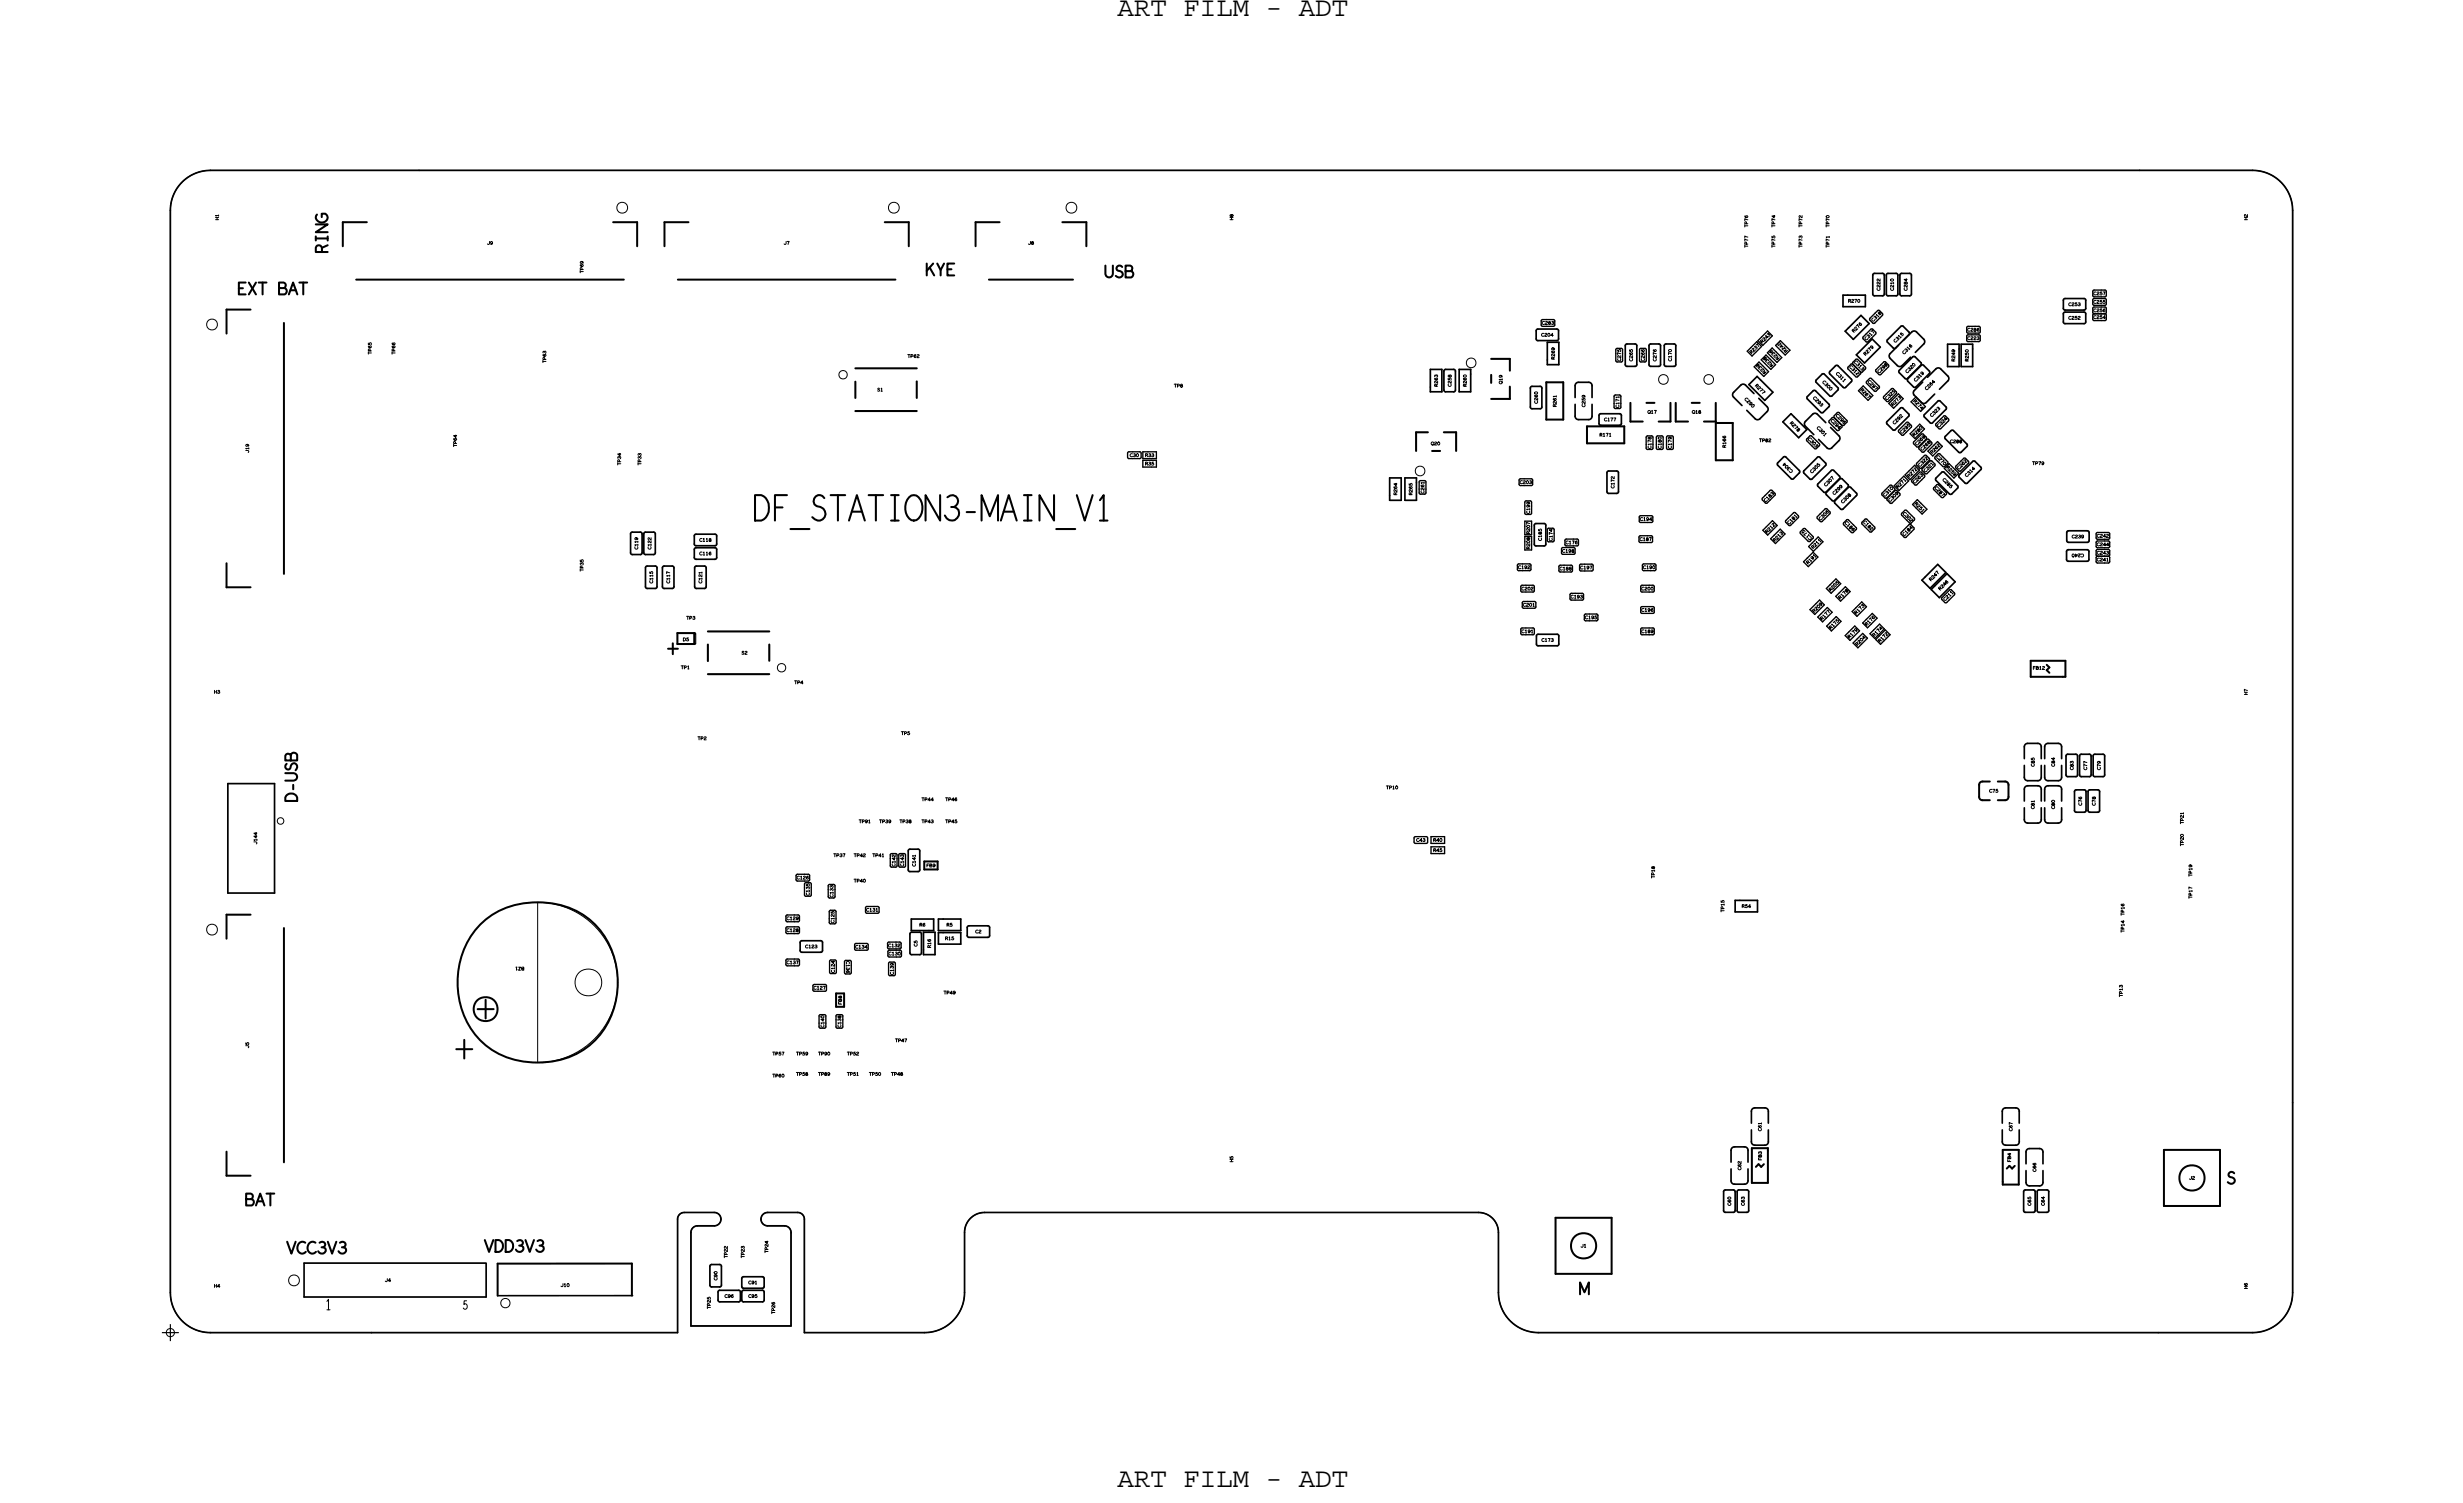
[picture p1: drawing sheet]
<svg xmlns="http://www.w3.org/2000/svg" width="185mm" height="113mm" viewBox="0 0 185 113" stroke-linecap="round" stroke-linejoin="round" font-family="sans-serif">
<defs><g id="words">
<text font-size="3.2" x="56.4" y="39">DF_STATION3-MAIN_V1</text>
<g font-size="2.1">
<text x="83.7" y="1.2">ART FILM - ADT</text>
<text x="83.7" y="111.4">ART FILM - ADT</text>
</g>
<g font-size="1.5">
<text x="17.8" y="22.1">EXT BAT</text>
<text x="24.5" y="19" transform="rotate(-90 24.5 19)">RING</text>
<text x="69.3" y="20.6">KYE</text>
<text x="82.7" y="20.8">USB</text>
<text x="22.3" y="60.1" transform="rotate(-90 22.3 60.1)">D-USB</text>
<text x="166.8" y="88.7">S</text>
<text x="18.4" y="90.3">BAT</text>
<text x="21.5" y="93.9">VCC3V3</text>
<text x="36.3" y="93.8">VDD3V3</text>
<text x="118.3" y="97">M</text>
</g>
<text font-size="1.3" x="24.3" y="98.1">1</text>
<text font-size="1.1" x="34.7" y="98.1">5</text>
<g font-size=".4">
<text x="16.4" y="16.5" transform="rotate(-90 16.4 16.5)">H1</text>
<text x="92.4" y="16.5" transform="rotate(-90 92.4 16.5)">H8</text>
<text x="130.9" y="17" transform="rotate(-90 130.9 17)">TP76</text>
<text x="133" y="17" transform="rotate(-90 133 17)">TP74</text>
<text x="135" y="17" transform="rotate(-90 135 17)">TP72</text>
<text x="137" y="17" transform="rotate(-90 137 17)">TP70</text>
<text x="168.4" y="16.5" transform="rotate(-90 168.4 16.5)">H2</text>
<text x="36.5" y="18.3">J9</text>
<text x="43.7" y="20.5" transform="rotate(-90 43.7 20.5)">TP69</text>
<text x="58.7" y="18.3">J7</text>
<text x="77" y="18.3">J8</text>
<text x="130.9" y="18.6" transform="rotate(-90 130.9 18.6)">TP77</text>
<text x="133" y="18.6" transform="rotate(-90 133 18.6)">TP75</text>
<text x="135" y="18.6" transform="rotate(-90 135 18.6)">TP73</text>
<text x="137" y="18.6" transform="rotate(-90 137 18.6)">TP71</text>
<text x="138.5" y="22.7">R270</text>
<text x="140.9" y="21.8" transform="rotate(-90 140.9 21.8)">C222</text>
<text x="141.9" y="21.8" transform="rotate(-90 141.9 21.8)">C210</text>
<text x="142.9" y="21.8" transform="rotate(-90 142.9 21.8)">C284</text>
<text x="155" y="22.9">C253</text>
<text x="155" y="23.9">C252</text>
<text x="156.8" y="22.1">C257</text>
<text x="156.8" y="23.4">C256</text>
<text x="156.8" y="22.7">C255</text>
<text x="156.8" y="23.9">C254</text>
<text x="27.8" y="26.6" transform="rotate(-90 27.8 26.6)">TP65</text>
<text x="29.6" y="26.6" transform="rotate(-90 29.6 26.6)">TP66</text>
<text x="40.9" y="27.2" transform="rotate(-90 40.9 27.2)">TP63</text>
<text x="65.7" y="29.3">S1</text>
<text x="68" y="26.8">TP62</text>
<text x="87.9" y="29">TP8</text>
<text x="107.7" y="29" transform="rotate(-90 107.7 29)">R263</text>
<text x="108.7" y="29" transform="rotate(-90 108.7 29)">C258</text>
<text x="109.9" y="29" transform="rotate(-90 109.9 29)">R260</text>
<text x="112.5" y="28.8" transform="rotate(-90 112.5 28.8)">Q19</text>
<text x="115.5" y="25.2">C204</text>
<text x="115.5" y="24.3">C283</text>
<text x="116.5" y="26.9" transform="rotate(-90 116.5 26.9)">R269</text>
<text x="121.4" y="27.1" transform="rotate(-90 121.4 27.1)">C275</text>
<text x="122.3" y="27.1" transform="rotate(-90 122.3 27.1)">C265</text>
<text x="123.2" y="27.1" transform="rotate(-90 123.2 27.1)">C266</text>
<text x="124.1" y="27.1" transform="rotate(-90 124.1 27.1)">C276</text>
<text x="125.2" y="27.1" transform="rotate(-90 125.2 27.1)">C170</text>
<text x="130.7" y="29.9" transform="rotate(45 130.7 29.9)">C290</text>
<text x="131.2" y="26.5" transform="rotate(-45 131.2 26.5)">R237 R243</text>
<text x="131.5" y="28.9" transform="rotate(45 131.5 28.9)">R277</text>
<text x="132.3" y="27.9" transform="rotate(-135 132.3 27.9)">R239</text>
<text x="132.9" y="27.4" transform="rotate(-135 132.9 27.4)">R238</text>
<text x="133.3" y="26.8" transform="rotate(-135 133.3 26.8)">R236</text>
<text x="133.9" y="26.3" transform="rotate(-135 133.9 26.3)">R242</text>
<text x="135.8" y="29.8" transform="rotate(45 135.8 29.8)">C293</text>
<text x="136.5" y="28.6" transform="rotate(45 136.5 28.6)">C300</text>
<text x="137.5" y="28" transform="rotate(45 137.5 28)">C311</text>
<text x="138.5" y="27.5" transform="rotate(45 138.5 27.5)">C312</text>
<text x="138.9" y="24.9" transform="rotate(-45 138.9 24.9)">R276</text>
<text x="138.9" y="27.1" transform="rotate(45 138.9 27.1)">C313</text>
<text x="139.4" y="29.2" transform="rotate(45 139.4 29.2)">R267</text>
<text x="139.7" y="26.7" transform="rotate(-45 139.7 26.7)">R279</text>
<text x="139.8" y="25.5" transform="rotate(-45 139.8 25.5)">C317</text>
<text x="139.9" y="28.6" transform="rotate(45 139.9 28.6)">C297</text>
<text x="140.3" y="24.1" transform="rotate(-45 140.3 24.1)">C318</text>
<text x="140.8" y="28" transform="rotate(-45 140.8 28)">C298</text>
<text x="141.4" y="30" transform="rotate(-45 141.4 30)">C325</text>
<text x="142" y="25.7" transform="rotate(-45 142 25.7)">C315</text>
<text x="142.7" y="26.6" transform="rotate(-45 142.7 26.6)">C316</text>
<text x="142.9" y="28" transform="rotate(-45 142.9 28)">C320</text>
<text x="143.5" y="28.6" transform="rotate(-45 143.5 28.6)">C319</text>
<text x="144.3" y="29.2" transform="rotate(-45 144.3 29.2)">C264</text>
<text x="146.5" y="27.1" transform="rotate(-90 146.5 27.1)">R249</text>
<text x="147.4" y="25.5">C223</text>
<text x="147.4" y="24.8">C286</text>
<text x="147.5" y="27.1" transform="rotate(-90 147.5 27.1)">R250</text>
<text x="18.6" y="33.9" transform="rotate(-90 18.6 33.9)">J19</text>
<text x="34.2" y="33.5" transform="rotate(-90 34.2 33.5)">TP64</text>
<text x="46.5" y="34.9" transform="rotate(-90 46.5 34.9)">TP34</text>
<text x="48" y="34.9" transform="rotate(-90 48 34.9)">TP33</text>
<text x="84.6" y="34.2">C30</text>
<text x="85.8" y="34.8">R35</text>
<text x="85.8" y="34.2">R33</text>
<text x="107.2" y="33.3">Q20</text>
<text x="115.2" y="30.2" transform="rotate(-90 115.2 30.2)">C260</text>
<text x="116.6" y="30.5" transform="rotate(-90 116.6 30.5)">R261</text>
<text x="118.8" y="30.5" transform="rotate(-90 118.8 30.5)">C259</text>
<text x="119.8" y="32.7">R171</text>
<text x="120.2" y="31.5">C177</text>
<text x="121.3" y="30.6" transform="rotate(-90 121.3 30.6)">C171</text>
<text x="123.4" y="31">Q17</text>
<text x="123.7" y="33.6" transform="rotate(-90 123.7 33.6)">C178</text>
<text x="124.5" y="33.6" transform="rotate(-90 124.5 33.6)">C180</text>
<text x="125.2" y="33.6" transform="rotate(-90 125.2 33.6)">C179</text>
<text x="126.8" y="31">Q18</text>
<text x="129.3" y="33.5" transform="rotate(-90 129.3 33.5)">R166</text>
<text x="131.8" y="33.1">TP82</text>
<text x="134.1" y="31.7" transform="rotate(45 134.1 31.7)">R278</text>
<text x="134.3" y="35.3" transform="rotate(-135 134.3 35.3)">C304</text>
<text x="135.4" y="32.9" transform="rotate(45 135.4 32.9)">C303</text>
<text x="135.7" y="35.5" transform="rotate(-45 135.7 35.5)">C305</text>
<text x="136.1" y="32.1" transform="rotate(45 136.1 32.1)">C301</text>
<text x="137.1" y="31.5" transform="rotate(45 137.1 31.5)">C294</text>
<text x="137.5" y="31.1" transform="rotate(45 137.5 31.1)">C296</text>
<text x="141.8" y="30.4" transform="rotate(-45 141.8 30.4)">R273</text>
<text x="141.9" y="31.8" transform="rotate(-45 141.9 31.8)">C292</text>
<text x="142.5" y="32.5" transform="rotate(-45 142.5 32.5)">C295</text>
<text x="143.3" y="30.1" transform="rotate(45 143.3 30.1)">R274</text>
<text x="143.4" y="32.7" transform="rotate(-45 143.4 32.7)">R280</text>
<text x="143.6" y="33.4" transform="rotate(-45 143.6 33.4)">C269</text>
<text x="144" y="33.8" transform="rotate(-45 144 33.8)">C268</text>
<text x="144.7" y="31.3" transform="rotate(-45 144.7 31.3)">C323</text>
<text x="144.8" y="34" transform="rotate(-45 144.8 34)">R262</text>
<text x="145" y="34.2" transform="rotate(45 145 34.2)">C270 R259</text>
<text x="145.3" y="32" transform="rotate(-45 145.3 32)">C324</text>
<text x="145.5" y="36" transform="rotate(45 145.5 36)">C285</text>
<text x="146.1" y="33.2">C288</text>
<text x="146.8" y="35.2" transform="rotate(-45 146.8 35.2)">C262</text>
<text x="147.3" y="35.8" transform="rotate(-45 147.3 35.8)">C314</text>
<text x="152.2" y="34.8">TP79</text>
<text x="47.8" y="41.2" transform="rotate(-90 47.8 41.2)">C119</text>
<text x="48.8" y="41.2" transform="rotate(-90 48.8 41.2)">C122</text>
<text x="52.4" y="41.6">C116</text>
<text x="52.4" y="40.6">C118</text>
<text x="104.7" y="37.1" transform="rotate(-90 104.7 37.1)">R264</text>
<text x="105.8" y="37.1" transform="rotate(-90 105.8 37.1)">R265</text>
<text x="106.7" y="37" transform="rotate(-90 106.7 37)">C261</text>
<text x="113.9" y="36.2">C203</text>
<text x="114.6" y="41.2" transform="rotate(-90 114.6 41.2)">R208 R207</text>
<text x="114.6" y="38.5" transform="rotate(-90 114.6 38.5)">C199</text>
<text x="115.5" y="40.5" transform="rotate(-90 115.5 40.5)">C185</text>
<text x="116.3" y="40.5" transform="rotate(-90 116.3 40.5)">C174</text>
<text x="117" y="41.4">C198</text>
<text x="117.3" y="40.8">C176</text>
<text x="120.9" y="36.6" transform="rotate(-90 120.9 36.6)">C172</text>
<text x="122.8" y="40.5">C187</text>
<text x="122.9" y="39">C194</text>
<text x="132.3" y="37.6" transform="rotate(-45 132.3 37.6)">C183</text>
<text x="132.4" y="40" transform="rotate(-45 132.4 40)">R212</text>
<text x="133" y="40.6" transform="rotate(-45 133 40.6)">R213</text>
<text x="134" y="39.3" transform="rotate(-45 134 39.3)">C181</text>
<text x="135.8" y="40.3" transform="rotate(-135 135.8 40.3)">C175</text>
<text x="135.8" y="41.1" transform="rotate(-45 135.8 41.1)">R211</text>
<text x="136.4" y="39" transform="rotate(-45 136.4 39)">C306</text>
<text x="136.8" y="36.5" transform="rotate(-45 136.8 36.5)">C307</text>
<text x="137.4" y="37.1" transform="rotate(-45 137.4 37.1)">C299</text>
<text x="138.1" y="37.7" transform="rotate(-45 138.1 37.7)">C308</text>
<text x="138.2" y="39.2" transform="rotate(45 138.2 39.2)">C186</text>
<text x="139.6" y="39.1" transform="rotate(45 139.6 39.1)">C182</text>
<text x="141.2" y="37.2" transform="rotate(-45 141.2 37.2)">C310</text>
<text x="141.6" y="37.6" transform="rotate(-45 141.6 37.6)">C309</text>
<text x="142.2" y="36.6" transform="rotate(-45 142.2 36.6)">R271 R272 C322</text>
<text x="142.5" y="38.5" transform="rotate(45 142.5 38.5)">C302</text>
<text x="142.7" y="40.2" transform="rotate(-45 142.7 40.2)">C184</text>
<text x="143.4" y="37.8" transform="rotate(45 143.4 37.8)">R251</text>
<text x="143.5" y="36.2" transform="rotate(-45 143.5 36.2)">C263 C321</text>
<text x="144.9" y="36.6" transform="rotate(45 144.9 36.6)">C287</text>
<text x="155.2" y="40.3">C239</text>
<text x="156.1" y="41.5" transform="rotate(-180 156.1 41.5)">C240</text>
<text x="157.1" y="40.9">C244</text>
<text x="157.1" y="41.5">C243</text>
<text x="157.1" y="40.3">C242</text>
<text x="43.7" y="42.8" transform="rotate(-90 43.7 42.8)">TP35</text>
<text x="48.9" y="43.7" transform="rotate(-90 48.9 43.7)">C115</text>
<text x="50.2" y="43.7" transform="rotate(-90 50.2 43.7)">C117</text>
<text x="51.4" y="46.4">TP3</text>
<text x="52.6" y="43.7" transform="rotate(-90 52.6 43.7)">C121</text>
<text x="113.7" y="42.6">C192</text>
<text x="114" y="44.2">C202</text>
<text x="114" y="47.4">C191</text>
<text x="114.1" y="45.4">C201</text>
<text x="116.8" y="42.7">C188</text>
<text x="117.7" y="44.8">C193</text>
<text x="118.4" y="42.6">C197</text>
<text x="118.7" y="46.4">C195</text>
<text x="123" y="44.2">C200</text>
<text x="123" y="45.8">C196</text>
<text x="123" y="47.4">C189</text>
<text x="123.1" y="42.6">C190</text>
<text x="135.5" y="42.3" transform="rotate(-45 135.5 42.3)">R191</text>
<text x="135.9" y="45.9" transform="rotate(-45 135.9 45.9)">R209</text>
<text x="136.5" y="46.5" transform="rotate(-45 136.5 46.5)">R177</text>
<text x="137.2" y="44.3" transform="rotate(-45 137.2 44.3)">R205</text>
<text x="137.2" y="47.2" transform="rotate(-45 137.2 47.2)">R175</text>
<text x="137.9" y="44.9" transform="rotate(-45 137.9 44.9)">R178</text>
<text x="138.6" y="47.8" transform="rotate(-45 138.6 47.8)">R179</text>
<text x="139.1" y="46" transform="rotate(-45 139.1 46)">R173</text>
<text x="139.9" y="46.9" transform="rotate(-45 139.9 46.9)">R176</text>
<text x="140.4" y="47.7" transform="rotate(-45 140.4 47.7)">R174</text>
<text x="144.7" y="43.5" transform="rotate(-45 144.7 43.5)">R247</text>
<text x="145.4" y="44.2" transform="rotate(-45 145.4 44.2)">R246</text>
<text x="145.7" y="45" transform="rotate(-45 145.7 45)">C211</text>
<text x="157.1" y="42">C241</text>
<text x="16" y="51.9">H3</text>
<text x="51" y="50.1">TP1</text>
<text x="51.2" y="48">D5</text>
<text x="55.5" y="49">S2</text>
<text x="59.5" y="51.2">TP4</text>
<text x="115.5" y="48.1">C173</text>
<text x="139.1" y="48.4" transform="rotate(-45 139.1 48.4)">R204</text>
<text x="140.8" y="48.1" transform="rotate(-45 140.8 48.1)">R172</text>
<text x="152.3" y="50.2">FB12</text>
<text x="168.4" y="52.1" transform="rotate(-90 168.4 52.1)">H7</text>
<text x="52.3" y="55.4">TP2</text>
<text x="67.5" y="55">TP5</text>
<text x="69" y="60">TP44</text>
<text x="70.8" y="60">TP46</text>
<text x="103.8" y="59.1">TP10</text>
<text x="149" y="59.4">C75</text>
<text x="152.4" y="57.4" transform="rotate(-90 152.4 57.4)">C85</text>
<text x="153.9" y="57.4" transform="rotate(-90 153.9 57.4)">C84</text>
<text x="155.3" y="57.7" transform="rotate(-90 155.3 57.7)">C83</text>
<text x="156.3" y="57.7" transform="rotate(-90 156.3 57.7)">C77</text>
<text x="157.4" y="57.7" transform="rotate(-90 157.4 57.7)">C79</text>
<text x="19.2" y="63.3" transform="rotate(-90 19.2 63.3)">J144</text>
<text x="59.7" y="65.9">C126</text>
<text x="62.4" y="64.2">TP37</text>
<text x="64" y="64.2">TP42</text>
<text x="64.3" y="61.6">TP91</text>
<text x="65.4" y="64.2">TP41</text>
<text x="65.9" y="61.6">TP39</text>
<text x="67.1" y="64.9" transform="rotate(-90 67.1 64.9)">C142</text>
<text x="67.4" y="61.6">TP38</text>
<text x="67.7" y="64.9" transform="rotate(-90 67.7 64.9)">C143</text>
<text x="68.6" y="64.9" transform="rotate(-90 68.6 64.9)">C141</text>
<text x="69" y="61.6">TP43</text>
<text x="69.4" y="64.9">FB9</text>
<text x="70.8" y="61.6">TP45</text>
<text x="106.1" y="63">C43</text>
<text x="107.4" y="63.8">R45</text>
<text x="107.4" y="63">R40</text>
<text x="124" y="65.8" transform="rotate(-90 124 65.8)">TP18</text>
<text x="152.4" y="60.6" transform="rotate(-90 152.4 60.6)">C81</text>
<text x="153.9" y="60.6" transform="rotate(-90 153.9 60.6)">C80</text>
<text x="156" y="60.4" transform="rotate(-90 156 60.4)">C76</text>
<text x="157" y="60.4" transform="rotate(-90 157 60.4)">C78</text>
<text x="163.6" y="63.4" transform="rotate(-90 163.6 63.4)">TP20</text>
<text x="163.6" y="61.7" transform="rotate(-90 163.6 61.7)">TP21</text>
<text x="164.2" y="65.7" transform="rotate(-90 164.2 65.7)">TP19</text>
<text x="58.9" y="69.8">C128</text>
<text x="58.9" y="68.9">C129</text>
<text x="60.3" y="71">C123</text>
<text x="60.6" y="67.1" transform="rotate(-90 60.6 67.1)">C135</text>
<text x="62.4" y="67.2" transform="rotate(-90 62.4 67.2)">C133</text>
<text x="62.5" y="69.2" transform="rotate(-90 62.5 69.2)">C125</text>
<text x="63.4" y="72" transform="rotate(90 63.4 72)">C136</text>
<text x="64" y="66.1">TP40</text>
<text x="64.1" y="71">C134</text>
<text x="64.9" y="68.3">C131</text>
<text x="66.5" y="70.9">C132</text>
<text x="66.6" y="71.6">C130</text>
<text x="68.7" y="70.9" transform="rotate(-90 68.7 70.9)">C5</text>
<text x="68.9" y="69.4">R6</text>
<text x="69.7" y="71" transform="rotate(-90 69.7 71)">R16</text>
<text x="70.8" y="70.4">R15</text>
<text x="70.9" y="69.4">R5</text>
<text x="73.1" y="69.9">C2</text>
<text x="129.2" y="68.3" transform="rotate(-90 129.2 68.3)">TP15</text>
<text x="130.5" y="68">R54</text>
<text x="159.1" y="69.9" transform="rotate(-90 159.1 69.9)">TP14</text>
<text x="159.1" y="68.6" transform="rotate(-90 159.1 68.6)">TP16</text>
<text x="164.2" y="67.3" transform="rotate(-90 164.2 67.3)">TP17</text>
<text x="39.3" y="72.5" transform="rotate(-180 39.3 72.5)">BZ1</text>
<text x="58.9" y="72.2">C137</text>
<text x="61" y="74.1">C127</text>
<text x="61.7" y="77" transform="rotate(-90 61.7 77)">C140</text>
<text x="62.5" y="72.9" transform="rotate(-90 62.5 72.9)">C124</text>
<text x="63" y="77" transform="rotate(-90 63 77)">C138</text>
<text x="63.1" y="75.3" transform="rotate(-90 63.1 75.3)">FB8</text>
<text x="66.9" y="73" transform="rotate(-90 66.9 73)">C139</text>
<text x="70.7" y="74.5">TP49</text>
<text x="159" y="74.7" transform="rotate(-90 159 74.7)">TP13</text>
<text x="18.6" y="78.5" transform="rotate(-90 18.6 78.5)">J5</text>
<text x="57.9" y="80.7">TP60</text>
<text x="57.9" y="79">TP57</text>
<text x="59.6" y="79">TP59</text>
<text x="59.6" y="80.6">TP58</text>
<text x="61.3" y="80.6">TP89</text>
<text x="61.3" y="79">TP90</text>
<text x="63.4" y="80.6">TP51</text>
<text x="63.4" y="79">TP52</text>
<text x="65.1" y="80.6">TP50</text>
<text x="66.7" y="80.6">TP48</text>
<text x="67.1" y="78.1">TP47</text>
<text x="92.4" y="87.1" transform="rotate(-90 92.4 87.1)">H5</text>
<text x="130.4" y="87.7" transform="rotate(-90 130.4 87.7)">C62</text>
<text x="132" y="84.7" transform="rotate(-90 132 84.7)">C61</text>
<text x="132" y="86.9" transform="rotate(-90 132 86.9)">FB3</text>
<text x="150.6" y="87.1" transform="rotate(-90 150.6 87.1)">FB4</text>
<text x="150.8" y="84.7" transform="rotate(-90 150.8 84.7)">C67</text>
<text x="152.5" y="87.8" transform="rotate(-90 152.5 87.8)">C66</text>
<text x="164" y="88.4">J2</text>
<text x="53.7" y="95.9" transform="rotate(-90 53.7 95.9)">C90</text>
<text x="54.5" y="94.2" transform="rotate(-90 54.5 94.2)">TP22</text>
<text x="55.8" y="94.2" transform="rotate(-90 55.8 94.2)">TP23</text>
<text x="57.5" y="93.9" transform="rotate(-90 57.5 93.9)">TP24</text>
<text x="118.4" y="93.4">J1</text>
<text x="129.7" y="90.3" transform="rotate(-90 129.7 90.3)">C60</text>
<text x="130.7" y="90.3" transform="rotate(-90 130.7 90.3)">C63</text>
<text x="152.2" y="90.3" transform="rotate(-90 152.2 90.3)">C65</text>
<text x="153.2" y="90.3" transform="rotate(-90 153.2 90.3)">C64</text>
<text x="16" y="96.4">H4</text>
<text x="28.8" y="96">J4</text>
<text x="42" y="96.4">J10</text>
<text x="53.2" y="98.1" transform="rotate(-90 53.2 98.1)">TP25</text>
<text x="54.3" y="97.2">C96</text>
<text x="56.1" y="96.2">C91</text>
<text x="56.1" y="97.2">C95</text>
<text x="58" y="98.4" transform="rotate(-90 58 98.4)">TP26</text>
<text x="168.4" y="96.6" transform="rotate(-90 168.4 96.6)">H6</text>
</g>
</g></defs>
<!-- layer: Board Outline -->
<g fill="none" stroke="#000" stroke-width=".13">
<path d="M12.8 15.8v81zM15.8 12.8h15.6zM15.8 12.8a3 3 0 0 0-3 3M31.4 12.8h128.9zM160.3 12.8h8.5zM168.8 12.8a3 3 0 0 1 3 3M171.8 15.8v66.8zM12.8 96.8a3 3 0 0 0 3 3M15.8 99.8h12zM27.8 99.8h23zM50.8 91.3v8.5zM51.3 90.8h2.2z"/>
<path d="M51.3 90.8l-.4 .2-.1 .3M51.8 99.3h7.5zM51.8 92.3v7zM52.3 91.8h1.2zM52.3 91.8l-.4 .2-.1 .3M53.5 90.8l.4 .2 .1 .3-.1 .4-.4 .1M57.5 90.8h2.3zM57.5 91.8h1.3zM57.5 90.8l-.3 .2-.2 .3 .2 .4 .3 .1M58.8 91.8l.3 .2 .2 .3M59.3 92.3v7zM59.8 90.8l.3 .2 .2 .3"/>
<path d="M60.3 99.8h9zM60.3 91.3v8.5zM72.3 96.8a3 3 0 0 1-3 3M72.3 92.3v4.5zM73.8 90.8h37zM73.8 90.8a1.5 1.5 0 0 0-1.5 1.5M110.8 90.8a1.5 1.5 0 0 1 1.5 1.5M112.3 92.3v4.5zM112.3 96.8a3 3 0 0 0 3 3M115.3 99.8h46.4zM161.7 99.8h7.1zM171.8 82.6v14.2z"/>
<path d="M171.8 96.8a3 3 0 0 1-3 3"/>
</g>
<path d="M13.6 13.7l.4-.4 .7-.3 1.1-.2h153a3 3 0 0 1 3 3v81a3 3 0 0 1-3 3h-53.5a3 3 0 0 1-3-3v-4.6a1.5 1.5 0 0 0-1.5-1.4h-37.2a1.5 1.5 0 0 0-1.3 1.5l-.1 4.8a3 3 0 0 1-2.9 2.7h-9v-8.5l-.2-.3-.3-.2h-2.4l-.3 .2-.1 .3 .1 .3 .2 .2h1.6l.2 .2 .1 .2 .1 7.1h-7.5v-7.1l.1-.2 .3-.2h1.5l.2-.2 .1-.3-.1-.3-.3-.2h-2.3l-.4 .2-.1 .3v8.5h-35a3 3 0 0 1-3-3v-81v-.7a3 3 0 0 1 .8-1.4z" fill="none" stroke="#000" stroke-width=".07"/>
<!-- layer: Components -->
<g fill="none" stroke="#000" stroke-width=".15">
<path d="M25.7 16.6h1.8zM25.7 16.6v1.8zM45.9 16.6h1.8zM47.7 16.6v1.8zM49.8 16.6h1.8zM49.8 16.6v1.8zM66.3 16.6h1.8zM68.1 16.6v1.8zM73.1 16.6v1.8zM73.1 16.6h1.8zM79.6 16.6h1.8zM81.4 16.6v1.8z"/>
<path d="M17 23.2h1.8zM17 23.2v1.8zM21.3 24.2v18.8zM26.7 20.9h20zM50.8 20.9h16.3zM64.1 27.6h4.6zM64.1 28.6v1.2zM64.1 30.8h4.6zM68.7 28.6v1.2zM74.1 20.9h6.3zM106.1 32.4h.9zM106.1 32.4v1.4z"/>
<path d="M107.3 33.8h.6zM108.2 32.4h.9zM109.1 32.4v1.4zM111.7 26.9h1.4zM111.7 29.9h1.4zM111.7 28.1v.6zM113.1 26.9v.9zM113.1 29v.9zM115.8 28.6h1.3zM115.8 28.6v2.8zM115.8 31.4h1.3zM117.1 28.6v2.8z"/>
<path d="M118.9 31.9h2.8zM118.9 31.9v1.3zM118.9 33.2h2.8zM121.7 31.9v1.3zM122.2 30.2v1.4zM122.2 31.6h.9zM123.4 30.2h.6zM124.3 31.6h.9zM125.2 30.2v1.4zM125.5 30.2v1.4zM125.5 31.6h1zM126.7 30.2h.6z"/>
<path d="M127.7 31.6h.8zM128.5 30.2v1.4zM128.5 31.7h1.3zM128.5 31.7v2.8zM128.5 34.5h1.3zM129.8 31.7v2.8zM17 44h1.8zM17 42.2v1.8zM50.1 48.6h.7zM50.4 48.2v.8zM50.8 47.4h1.2zM50.8 47.4v.8z"/>
<path d="M50.8 48.2h1.2zM52 47.4h.1M52 47.5v.7zM53 47.3h4.6zM53 48.3v1.2zM53 50.5h4.6zM57.6 48.3v1.2zM148.3 58.8v.9zM148.3 59.7v.2h.2M148.5 59.9h.6zM148.5 58.5h.6zM148.5 58.5l-.1 .1-.1 .2"/>
<path d="M149.7 59.9h.5zM149.7 58.5h.5zM150.2 58.5l.2 .1 .1 .2M150.5 58.8v.9zM150.5 59.7l-.1 .2h-.2M152.1 49.5h2.6zM152.1 49.5v1.2zM152.1 50.7h2.4zM153.3 50.2l.2 .2zM153.3 49.8l.2 .2zM153.5 50l-.2 .2zM154.5 50.7h.2z"/>
<path d="M154.7 49.5v1.2zM17 68.5h1.8zM17 68.5v1.8zM21.3 69.5v17.6zM34.2 78.6h1.2zM34.8 77.9v1.4zM35.8 75.6h1.2zM35.8 69.5a6.3 6.3 0 0 1 9 0 6.3 6.3 0 0 1-.9 9 6.4 6.4 0 0 1-8.1-.8 6.4 6.4 0 0 1 0-8.2zM36.4 74.9v1.4zM62.6 75.4h.6zM62.6 74.4h.6zM62.6 74.4v1z"/>
<path d="M63.2 74.4v1zM69.2 64.5h1zM69.2 64.5v.6zM69.2 65.1h1zM70.2 64.5v.6zM17 88.1h1.8zM17 86.3v1.8zM37.3 94.7h10zM37.3 94.7v2.4zM47.3 94.7v2.4zM116.5 95.4h4.2zM116.5 91.2v4.2z"/>
<path d="M116.5 91.2h4.2zM120.7 91.2v4.2zM131.2 86h1.2zM131.2 86v2.6zM131.2 88.6h1.2zM131.5 87.4l.2-.2zM131.7 87.2l.2 .2zM131.9 87.4l.2-.2zM132.4 86v.2zM132.4 86.2v2.4zM150 88.5v.2zM150 86.1h1.2z"/>
<path d="M150 86.1v2.4zM150 88.7h1.2zM150.5 87.3l-.2 .2zM150.5 87.3l.2 .2zM150.9 87.3l-.2 .2zM151.2 86.1v2.6zM162.1 90.3h4.2zM162.1 86.1v4.2zM162.1 86.1h4.2zM166.3 86.1v4.2z"/>
<circle cx="36.4" cy="75.6" r=".9"/>
<circle cx="118.6" cy="93.3" r=".95"/>
<circle cx="164.2" cy="88.2" r=".95"/>
</g>
<g fill="none" stroke="#000" stroke-width=".07">
<path d="M62.9 27.9l.3-.1 .2 .1 .1 .2-.1 .2-.2 .1-.3-.1v-.2zM106.1 35l.3-.1 .3 .1 .1 .3-.1 .2-.3 .1-.3-.1-.1-.2zM109.9 26.9l.3-.1 .3 .1 .1 .3-.1 .2-.3 .1-.3-.1v-.2zM124.4 28.2l.2-.1 .3 .1 .1 .2-.1 .3-.3 .1-.2-.1-.1-.3zM127.7 28.2l.3-.1 .3 .1 .1 .2-.1 .3-.3 .1-.3-.1v-.3zM52 47.5h.1v.7h-.1zM58.3 49.8l.3-.1 .2 .1 .1 .2-.1 .2-.2 .1-.3-.1-.1-.2zM20.8 61.3h.2h.2l.1 .2-.1 .2h-.2h-.2v-.2zM40.3 67.6a6 6 0 0 1 6 6 6 6 0 0 1-6 6zM37.6 97.4l.3-.1 .2 .1 .1 .2-.1 .3-.2 .1-.3-.1-.1-.3z"/>
<circle cx="46.6" cy="15.6" r=".41"/>
<circle cx="67" cy="15.6" r=".41"/>
<circle cx="80.3" cy="15.6" r=".41"/>
<circle cx="15.9" cy="24.3" r=".41"/>
<circle cx="15.9" cy="69.6" r=".41"/>
<circle cx="44.1" cy="73.6" r="1.01"/>
<circle cx="22" cy="95.9" r=".41"/>
</g>
<g fill="none" stroke="#000" stroke-width=".13">
<path d="M47.2 40v1.4zM47.4 39.9h.6zM47.4 39.9l-.2 .1M48 39.9l.1 .1M48.1 40v1.4zM48.2 40v1.4zM48.4 39.9h.6zM48.4 39.9l-.2 .1M49 39.9l.1 .1M49.1 40v1.4zM104.1 37.1v.4zM104.1 35.8h.9z"/>
<path d="M104.1 35.8v1.3zM104.1 37.5h.9zM105 35.8v1.7zM105.3 37.5h.8zM105.3 35.8h.8zM105.3 35.8v1.7zM106.1 35.8v.4zM106.1 36.2v1.3zM107.2 29.3h.8zM107.2 29v.3zM107.2 27.7h.8zM107.2 27.7v1.3z"/>
<path d="M108 27.7v1.6zM108.2 27.8v1.4zM108.2 29.2l.1 .1M108.3 27.7h.6zM108.3 27.7l-.1 .1M108.3 29.3h.6zM108.9 27.7l.1 .1M109 27.8v1.4zM109 29.2l-.1 .1M109.3 29.3h.9zM109.3 27.7h.9zM109.3 27.7v1.6z"/>
<path d="M110.2 27.7v.3zM110.2 28v1.3zM114.7 29.1v1.4zM114.7 30.5l.1 .1M114.8 30.6h.6zM114.8 28.9h.6zM114.8 28.9l-.1 .2M114.9 39.3v1.5zM115.1 39.2h.6zM115.1 39.2l-.2 .1M115.1 24.8v.6zM115.1 25.4l.1 .1"/>
<path d="M115.2 24.7h1.4zM115.2 24.7l-.1 .1M115.2 25.5h1.4zM115.4 28.9l.1 .2M115.5 30.5l-.1 .1M115.5 29.1v1.4zM115.7 39.2l.1 .1M115.8 39.3v1.5zM115.9 27.3h.9zM115.9 27v.3zM115.9 25.6h.9zM115.9 25.6v1.4z"/>
<path d="M116.6 24.7l.2 .1M116.8 24.8v.6zM116.8 25.4l-.2 .1M116.8 25.6v1.7zM118 30.3v.9zM118 28.9v.9zM118 31.2l.1 .2h.2M118.3 31.4h.7zM118.3 28.6h.7zM118.3 28.6l-.2 .1-.1 .2M119 28.6l.2 .1 .1 .2M119.3 31.2l-.1 .2h-.2"/>
<path d="M119.3 30.3v.9zM119.3 28.9v.9zM119.8 31.1v.6zM119.8 31.7l.1 .2M119.9 31.9h1.4zM119.9 31h1.4zM119.9 31l-.1 .1M120.4 35.4v1.4zM120.4 36.8l.1 .2M120.5 37h.6zM120.5 35.3h.6zM120.5 35.3l-.1 .1"/>
<path d="M121.1 35.3l.2 .1M121.3 35.4v1.4zM121.3 36.8l-.2 .2M121.3 31l.2 .1M121.5 31.7l-.2 .2M121.5 31.1v.6zM121.8 25.9v1.4zM121.8 27.3l.1 .1M121.9 25.8h.6zM121.9 25.8l-.1 .1M121.9 27.4h.6zM122.5 25.8l.1 .1"/>
<path d="M122.6 25.9v1.4zM122.6 27.3l-.1 .1M123.5 25.9v1.4zM123.5 27.3l.2 .1M123.7 27.4h.6zM123.7 25.8h.6zM123.7 25.8l-.2 .1M124.3 25.8l.1 .1M124.4 27.3l-.1 .1M124.4 25.9v1.4zM124.7 25.9v1.4zM124.7 27.3l.1 .1"/>
<path d="M124.8 27.4h.6zM124.8 25.8h.6zM124.8 25.8l-.1 .1M125.4 25.8l.2 .1M125.6 27.3l-.2 .1M125.6 25.9v1.4zM129.9 29.8l.6 .6zM129.9 29.4l-.1 .2 .1 .2M130.4 28.9l-.5 .5zM130.4 28.9l.2-.1 .2 .1M130.8 28.9l.6 .6zM130.9 30.7l.6 .7z"/>
<path d="M131 28.8l.6-.6zM131 28.8l1.2 1.2zM131.5 31.4h.2h.2M131.6 28.2l.3 .3zM131.8 29.8l.6 .7zM131.9 28.5l.9 .9zM132.2 30l.6-.6zM132.4 30.8l-.5 .6zM132.4 30.5l.1 .2-.1 .1M133.2 34.9l1 1zM133.2 34.7l.4-.5zM133.2 34.7v.2"/>
<path d="M133.6 31.6l.6-.6zM133.6 31.6l1.2 1.2zM133.6 34.2h.2M133.8 34.2l1 1zM134.2 31l.2 .2zM134.2 35.9h.2M134.4 35.9l.4-.5zM134.4 31.2l1 1zM134.8 35.2v.2M135.2 35.4l.4 .5zM135.2 35.3v.1M135.3 31.9l.6 .7z"/>
<path d="M135.3 31.6l.5-.6zM135.3 31.6l-.1 .1 .1 .2M135.4 32.2l-.6 .6zM135.4 29.7l.4-.4zM135.4 29.9l1 1zM135.4 29.7v.2M135.6 35.9h.2M135.8 31h.2h.2M135.8 29.3h.2M136 29.3l1 1zM136.1 28.5l.4-.5zM136.1 28.6l1 1.1z"/>
<path d="M136.1 28.5v.1M136.2 31l.6 .7zM136.2 34.3l-1 1zM136.2 34.3h.1M136.2 36.4l.4 .5zM136.2 36.3v.1M136.2 32.9l.7 .6zM136.3 34.3l.5 .4zM136.4 30.9h.2M136.5 28h.2M136.6 30.9l.4-.4zM136.6 36.9h.2"/>
<path d="M136.7 28l1 1zM136.8 34.7v.2M136.8 34.9l-1 1zM136.8 36.9l1-1zM136.8 37.1l.5 .4zM136.8 36.9v.2M136.9 33.5l.1 .1 .2-.1M137 30.3v.2M137.1 29.7h.2M137.1 27.8l.4-.4zM137.1 28l1 1zM137.1 27.8v.2"/>
<path d="M137.1 32l.7 .6zM137.2 35.2l-1 1.1zM137.2 35.2h.2M137.3 37.5h.1M137.4 35.2l.4 .5zM137.5 37.7l.4 .4zM137.5 37.5v.2M137.5 27.4h.2M137.7 29.2l-.4 .5zM137.7 29v.2M137.7 27.4l1 1zM137.8 33l-.6 .5z"/>
<path d="M137.8 32.6v.2v.2M137.8 35.9l-1 1zM137.8 35.7v.2M137.8 35.9h.2M137.9 38.1h.2M138 35.9l.5 .4zM138.1 22.1h.3zM138.1 22.1v.9zM138.1 23h1.7zM138.1 29h.2M138.2 24.8l.6 .6zM138.2 24.8l.3-.2z"/>
<path d="M138.3 29l.4-.4zM138.4 22.1h1.4zM138.5 36.5l-1.1 1zM138.5 36.3v.2M138.5 36.5l-1 1zM138.5 36.5h.2M138.5 24.6l.9-1zM138.7 36.5l.4 .4zM138.7 28.4v.2M139.1 26.6l.6 .6zM139.1 26.6l.2-.3zM139.1 37.1l-1 1z"/>
<path d="M139.1 36.9v.2M139.3 26.3l1-.9zM139.4 23.6l.6 .6zM139.8 22.1v.9zM140 24.2l-1.2 1.2zM140.3 25.4l.6 .6zM140.3 20.6v1.4zM140.3 22l.1 .2M140.4 20.5h.6zM140.4 20.5l-.1 .1M140.4 22.2h.6zM140.9 26l-1.2 1.2z"/>
<path d="M141 20.5l.2 .1M141.2 22l-.2 .2M141.2 20.6v1.4zM141.3 20.6v1.4zM141.3 22l.2 .2M141.4 31.8l.4 .4zM141.4 31.6l1-1zM141.4 31.6v.2M141.4 25.6l.4 .5zM141.4 25.5l1-1.1zM141.4 25.5v.1M141.5 22.2h.6z"/>
<path d="M141.5 20.5h.6zM141.5 20.5l-.2 .1M141.6 26.5l.6-.6zM141.6 26.8l.5 .6zM141.6 26.5l-.1 .2 .1 .1M141.8 32.2h.2M141.8 26.1h.2M142.1 20.5l.1 .1M142.1 27.4l.2 .1 .2-.1M142.2 22l-.1 .2M142.2 20.6v1.4zM142.3 27.7l1-1z"/>
<path d="M142.3 27.9l.4 .5zM142.3 27.7v.2M142.3 20.6v1.4zM142.3 22l.2 .2M142.4 30.6h.2M142.4 24.4h.2M142.5 22.2h.6zM142.5 20.5h.6zM142.5 20.5l-.2 .1M142.6 30.6l.4 .4zM142.6 24.4l.4 .5zM142.6 25.5l.6-.6z"/>
<path d="M142.7 28.4h.2M142.9 28.6l.5 .4zM142.9 28.4v.2M143 31v.2M143 31.2l-1 1zM143 25.1l-1 1zM143 24.9v.2M143.1 20.5l.1 .1M143.1 26.8l-.6 .6zM143.2 20.6v1.4zM143.2 22l-.1 .2M143.2 24.9l.2-.1 .2 .1"/>
<path d="M143.3 26.7h.2M143.4 29h.1M143.4 29.6l.6 .5zM143.4 29.3l-.1 .1 .1 .2M143.5 26.7l.4 .5zM143.6 24.9l.5 .5zM143.9 27.3l-1 1.1zM143.9 27.2v.1M143.9 27.4l-1 1zM143.9 27.4h.2M144 30.1l.1 .1 .2-.1M144 28.6l-.6 .7z"/>
<path d="M144.1 27.4l.4 .4zM144.1 25.8l-.6 .6zM144.1 25.4l.1 .2-.1 .2M144.2 31.2l.4 .5zM144.2 31.1l1-1zM144.2 31.1v.1M144.4 28.3l.6-.7zM144.5 28l-1 1zM144.5 27.8v.2M144.6 31.7h.2M144.9 29.5l-.6 .6zM145 27.6h.2h.2"/>
<path d="M145 35.8l.5-.4zM145 36l1.1 1zM145 35.8v.2M145.2 30.1h.2M145.4 30.1l.4 .4zM145.4 27.6l.5 .6zM145.7 35.4l1 1zM145.7 32.9l1 1zM145.7 32.7l.5-.4zM145.7 32.7v.2M145.8 30.5v.2M145.8 30.7l-1 1z"/>
<path d="M145.9 27.5h.9zM145.9 25.8h.9zM145.9 25.8v1.7zM145.9 28.5l-.6 .7zM145.9 28.2l.1 .2-.1 .1M146.1 37h.1M146.2 32.3h.2M146.4 32.3l1 1zM146.7 36.6l-.5 .4zM146.7 36.4v.2M146.7 33.9h.2M146.8 25.8v.3z"/>
<path d="M146.8 26.1v1.4zM146.8 35.6l1-1zM146.8 35.8l.4 .4zM146.8 35.6v.2M146.9 25.8h.9zM146.9 25.8v1.7zM146.9 27.5h.9zM147.2 36.2h.2M147.4 33.3v.1M147.4 33.4l-.5 .5zM147.8 25.8v.3zM147.8 26.1v1.4z"/>
<path d="M147.8 34.6h.2M148 34.6l.4 .4zM148.4 35.2l-1 1zM148.4 35v.2M154.6 22.5v.6zM154.6 23.5v.6zM154.6 23.1l.1 .1M154.6 24.1l.1 .1M154.7 23.2h1.4zM154.7 24.2h1.4zM154.7 22.4h1.4zM154.7 23.4h1.4z"/>
<path d="M154.7 22.4l-.1 .1M154.7 23.4l-.1 .1M154.8 39.9v.6zM155 39.8h1.4zM155 39.8l-.2 .1M156.1 22.4l.2 .1M156.1 23.4l.2 .1M156.3 23.1l-.2 .1M156.3 24.1l-.2 .1M156.3 22.5v.6zM156.3 23.5v.6zM156.4 39.8l.1 .1"/>
<path d="M156.5 39.9v.6zM17.1 58.7h3.5zM17.1 58.7v8.2zM20.6 58.7v8.2zM47.2 41.4l.2 .1M47.4 41.5h.6zM48.1 41.4l-.1 .1M48.2 41.4l.2 .1M48.4 42.5v1.5zM48.4 44l.1 .1M48.4 41.5h.6zM48.5 42.4h.6z"/>
<path d="M48.5 42.4l-.1 .1M48.5 44.1h.6zM49.1 42.4l.1 .1M49.1 41.4l-.1 .1M49.2 42.5v1.5zM49.2 44l-.1 .1M49.6 42.5v1.5zM49.6 44l.2 .1M49.8 44.1h.6zM49.8 42.4h.6zM49.8 42.4l-.2 .1M50.4 42.4l.1 .1"/>
<path d="M50.5 44l-.1 .1M50.5 42.5v1.5zM52 40.1v.7zM52 41.2v.6zM52 40.8l.1 .1M52 41.8l.1 .1M52 42.5v1.5zM52 44l.2 .1M52.1 40.9h1.5zM52.1 41.9h1.5zM52.1 40h1.5zM52.1 41h1.5z"/>
<path d="M52.1 40l-.1 .1M52.1 41l-.1 .2M52.2 44.1h.6zM52.2 42.4h.6zM52.2 42.4l-.2 .1M52.8 42.4l.1 .1M52.9 44l-.1 .1M52.9 42.5v1.5zM53.6 40l.1 .1M53.6 41l.1 .2M53.7 40.8l-.1 .1M53.7 41.8l-.1 .1"/>
<path d="M53.7 40.1v.7zM53.7 41.2v.6zM114.9 40.8l.2 .1M115.1 40.9h.6zM115.1 47.6v.7zM115.1 48.3l.1 .1M115.2 48.4h1.5zM115.2 47.5h1.5zM115.2 47.5l-.1 .1M115.8 40.8l-.1 .1M116.7 47.5l.1 .1M116.8 48.3l-.1 .1"/>
<path d="M116.8 47.6v.7zM144 43.5l.6 .6zM144 43.5l.2-.3zM144.2 43.2l1-.9zM144.7 44.2l.6 .6zM144.7 44.2l.2-.3zM144.9 43.9l1-.9zM145.2 42.3l.6 .6zM145.8 42.9l-1.2 1.2zM145.9 43l.6 .6zM146.5 43.6l-1.2 1.2zM151.7 55.9v.9z"/>
<path d="M151.7 57.3v.9zM151.7 59.1v.9zM151.7 58.2v.2l.2 .1M151.9 55.7h.8zM151.9 58.9h.8zM151.9 55.7l-.2 .1v.1M151.9 58.9h-.2v.2M151.9 58.5h.8zM152.7 55.7l.2 .1v.1M152.7 58.9h.2v.2M152.9 58.2v.2l-.2 .1M152.9 55.9v.9z"/>
<path d="M152.9 57.3v.9zM152.9 59.1v.9zM153.2 55.9v.9zM153.2 57.3v.9zM153.2 59.1v.9zM153.2 58.2l.1 .2 .1 .1M153.4 55.7h.8zM153.4 58.9h.8zM153.4 55.7l-.1 .1-.1 .1M153.4 58.9h-.1l-.1 .2M153.4 58.5h.8zM154.2 55.7l.2 .1 .1 .1"/>
<path d="M154.2 58.9h.2l.1 .2M154.5 58.2l-.1 .2-.2 .1M154.5 55.9v.9zM154.5 57.3v.9zM154.5 59.1v.9zM154.8 56.6v1.5zM154.8 58.1l.1 .1M154.8 41.3v.6zM154.8 41.9l.2 .1M154.8 40.5l.2 .1M154.9 56.5h.6zM154.9 56.5l-.1 .1"/>
<path d="M154.9 58.2h.6zM155 42h1.4zM155 41.2h1.4zM155 41.2l-.2 .1M155 40.6h1.4zM155.4 59.3v1.4zM155.5 56.5l.1 .1M155.5 59.2h.7zM155.5 59.2l-.1 .1M155.6 56.6v1.5zM155.6 58.1l-.1 .1M155.8 56.6v1.5z"/>
<path d="M155.8 58.1l.1 .1M155.9 56.5h.6zM155.9 56.5l-.1 .1M155.9 58.2h.6zM156.2 59.2l.1 .1M156.3 59.3v1.4zM156.4 41.2l.1 .1M156.4 59.3v1.4zM156.5 41.9l-.1 .1M156.5 41.3v.6zM156.5 40.5l-.1 .1M156.5 56.5l.2 .1"/>
<path d="M156.6 59.2h.6zM156.6 59.2l-.2 .1M156.7 56.6v1.5zM156.7 58.1l-.2 .1M156.8 56.6v1.5zM156.8 58.1l.1 .1M156.9 58.2h.7zM156.9 56.5h.7zM156.9 56.5l-.1 .1M157.2 59.2l.1 .1M157.3 59.3v1.4zM157.6 56.5l.1 .1"/>
<path d="M157.7 58.1l-.1 .1M157.7 56.6v1.5zM17.1 66.9h3.5zM59.9 70.6v.6zM59.9 71.2l.2 .1M60.1 71.3h1.4zM60.1 70.5h1.4zM60.1 70.5l-.2 .1M61.5 70.5l.1 .1M61.6 71.2l-.1 .1M61.6 70.6v.6zM68 63.7v1.5z"/>
<path d="M68 65.2l.2 .1M68.2 65.3h.6zM68.2 70v1.4zM68.2 63.6h.6zM68.2 71.4l.1 .1M68.2 63.6l-.2 .1M68.3 68.8h1.6zM68.3 68.8v.9zM68.3 69.7h1.3zM68.3 71.5h.6zM68.3 69.8h.6zM68.3 69.8l-.1 .2"/>
<path d="M68.8 63.6l.1 .1M68.9 65.2l-.1 .1M68.9 63.7v1.5zM68.9 69.8l.1 .2M69 71.4l-.1 .1M69 70v1.4zM69.2 71.5h.9zM69.2 71.2v.3zM69.2 69.8h.9zM69.2 69.8v1.4zM69.6 69.7h.3zM69.9 68.8v.9z"/>
<path d="M70.1 69.8v1.7zM70.3 69.7h1.7zM70.3 70.7h1.7zM70.3 68.8h.4zM70.3 68.8v.9zM70.3 69.9h.4zM70.3 69.9v.8zM70.7 68.8h1.3zM70.7 69.9h1.3zM72 68.8v.9zM72 69.9v.8zM72.5 69.5v.6z"/>
<path d="M72.5 70.1l.1 .1M72.6 70.2h1.4zM72.6 69.4h1.4zM72.6 69.4l-.1 .1M74 69.4l.1 .1M74.1 70.1l-.1 .1M74.1 69.5v.6zM130 67.4h.4zM130 67.4v.9zM130 68.3h1.7zM130.4 67.4h1.3zM131.7 67.4v.9z"/>
<path d="M151.7 60.5v.9zM151.7 61.4v.2l.2 .1M151.9 61.7h.8zM152.9 61.4v.2l-.2 .1M152.9 60.5v.9zM153.2 60.5v.9zM153.2 61.4l.1 .2 .1 .1M153.4 61.7h.8zM154.5 61.4l-.1 .2-.2 .1M154.5 60.5v.9zM155.4 60.7l.1 .1M155.5 60.8h.7z"/>
<path d="M156.3 60.7l-.1 .1M156.4 60.7l.2 .1M156.6 60.8h.6zM157.3 60.7l-.1 .1M22.8 94.6h13.6zM22.8 94.6v2.6zM22.8 97.2h13.6zM36.4 94.6v2.6zM53.2 94.9v1.4zM53.2 96.3l.1 .1M53.3 96.4h.6zM53.3 94.7h.6z"/>
<path d="M53.3 94.7l-.1 .2M53.8 96.8v.6zM53.8 97.4l.1 .1M53.9 97.5h1.4zM53.9 96.7h1.4zM53.9 96.7l-.1 .1M53.9 94.7l.1 .2M54 96.3l-.1 .1M54 94.9v1.4zM55.3 96.7l.2 .1M55.5 97.4l-.2 .1M55.5 96.8v.6z"/>
<path d="M55.6 96.8v.6zM55.6 95.8v.6zM55.6 97.4l.1 .1M55.6 96.4l.1 .1M55.7 96.7h1.4zM55.7 95.6h1.4zM55.7 96.7l-.1 .1M55.7 95.6l-.1 .2M55.7 97.5h1.4zM55.7 96.5h1.4zM57.1 96.7l.1 .1M57.1 95.6l.1 .2"/>
<path d="M57.2 97.4l-.1 .1M57.2 96.4l-.1 .1M57.2 96.8v.6zM57.2 95.8v.6zM129.1 89.3v1.4zM129.1 90.7l.2 .1M129.3 89.1h.6zM129.3 89.1l-.2 .2M129.3 90.8h.6zM129.7 86.2v.9zM129.7 87.6v.9zM129.7 88.5l.1 .1 .1 .1"/>
<path d="M129.9 89.1l.1 .2M129.9 88.7h.8zM129.9 85.9h.8zM129.9 85.9l-.1 .1-.1 .2M130 89.3v1.4zM130 90.7l-.1 .1M130.1 89.3v1.4zM130.1 90.7l.2 .1M130.3 90.8h.6zM130.3 89.1h.6zM130.3 89.1l-.2 .2M130.7 85.9l.2 .1 .1 .2"/>
<path d="M130.9 89.1l.1 .2M131 88.5l-.1 .1-.2 .1M131 86.2v.9zM131 87.6v.9zM131 90.7l-.1 .1M131 89.3v1.4zM131.2 83.2v.9zM131.2 84.6v.9zM131.2 85.5l.1 .2 .2 .1M131.5 83h.7zM131.5 83l-.2 .1-.1 .1M131.5 85.8h.7z"/>
<path d="M132.2 83l.2 .1 .1 .1M132.5 85.5l-.1 .2-.2 .1M132.5 83.2v.9zM132.5 84.6v.9zM150 83.2v.9zM150 84.6v.9zM150 85.5l.1 .2 .2 .1M150.3 83h.7zM150.3 83l-.2 .1-.1 .1M150.3 85.8h.7zM151 83l.2 .1 .1 .1M151.3 85.5l-.1 .2-.2 .1"/>
<path d="M151.3 83.2v.9zM151.3 84.6v.9zM151.6 89.3v1.4zM151.6 90.7l.1 .1M151.7 89.1h.6zM151.7 89.1l-.1 .2M151.7 90.8h.6zM151.8 86.3v.9zM151.8 87.7v.9zM151.8 88.6l.1 .2h.1M152 86h.8zM152 86l-.1 .1-.1 .2"/>
<path d="M152 88.8h.8zM152.3 89.1l.2 .2M152.5 89.3v1.4zM152.5 90.7l-.2 .1M152.6 89.3v1.4zM152.6 90.7l.2 .1M152.8 89.1h.6zM152.8 89.1l-.2 .2M152.8 90.8h.6zM152.8 86l.2 .1 .1 .2M153.1 88.6l-.1 .2h-.2M153.1 86.3v.9z"/>
<path d="M153.1 87.7v.9zM153.4 89.1l.1 .2M153.5 89.3v1.4zM153.5 90.7l-.1 .1"/>
</g>
<g fill="none" stroke="#000" stroke-width=".1">
<path d="M84.5 33.9v.4zM84.5 34.3l.1 .1M84.6 33.8l-.1 .1M85.4 33.8l.1 .1M85.5 34.3l-.1 .1M85.5 33.9v.4zM85.6 34.5h.7zM85.6 34.5v.5zM85.6 33.8h.4zM85.6 33.8v.6zM85.6 34.4h.4zM85.6 35h.7z"/>
<path d="M86 34.4h.6zM86 33.8h.6zM86.3 35h.3zM86.3 34.5h.3zM86.6 34.5v.5zM86.6 33.8v.6zM114.2 39h.5zM114.2 39.4v.7zM114.7 39.4v.7zM114.7 39v.4zM130.9 26.3l.3-.3zM130.9 26.3l.4 .4z"/>
<path d="M131.3 26.7l.2-.3zM131.4 27.5l.3 .3zM131.4 27.5l.4-.4zM131.7 27.8l.4 .4zM132 25.2l.4-.4zM132.1 27.4l.4 .4zM132.1 39.7l.2-.2zM132.1 39.7l.3 .4zM132.2 27.2l.5 .5zM132.3 39.5l.5-.5zM132.4 24.8l.4 .4zM132.5 27.8l-.4 .4z"/>
<path d="M132.6 26.9l.4 .4zM132.7 26.7l.4 .4zM132.8 25.2l-.5 .4zM132.8 39l.3 .4zM133 25.9l.4-.4zM133 27.3l-.3 .4zM133 26.3l.5 .5zM133.1 39.4l-.4 .4zM133.4 39.6l.3 .4zM133.4 25.5l.4 .5zM133.5 26.3l.2 .3zM133.5 26.8l-.4 .3z"/>
<path d="M133.8 26l.3 .2zM134.1 26.2l-.4 .4zM139 28.2h.2M139.2 29.3l.5 .4zM139.2 29.3l.4-.4zM139.6 28.9l.4 .5zM139.7 29.7l.3 .3zM140 29.4l.3 .2zM140.1 28.4h.1M140.3 29.6l-.3 .4zM141.5 30.2l.3-.2zM141.5 30.2l.4 .4z"/>
<path d="M141.8 30l.4-.5zM141.9 30.6l.2-.3zM141.9 36.4l.5-.5zM141.9 36.4l.4 .3zM142.2 29.5l.4 .4zM142.6 29.9l-.5 .4zM142.7 38.2h.1M142.7 36.3l-.4 .4zM143.1 32.5l.3-.3zM143.1 32.5l.4 .4zM143.2 30.1l.2 .3zM143.2 30.1l.3-.4z"/>
<path d="M143.3 37.8l.3 .3zM143.3 37.8l.3-.4zM143.4 32.2l.4-.4zM143.4 30.4l.5 .4zM143.5 29.7l.3 .3zM143.6 38.1l.4 .4zM143.6 37.4l.3 .3zM143.8 30l.5 .5zM143.8 31.8l.4 .3zM143.9 37.7l.5 .5zM144.2 32.1l-.5 .5zM144.3 30.5l-.4 .3z"/>
<path d="M144.4 38.2l-.4 .3zM144.4 33.8l.5-.5zM144.4 33.8l.4 .4zM144.9 33.3l.3-.2zM145.2 33.1l.3 .3zM145.2 33.7l.3-.3zM145.2 33.7l-.4 .5zM146.1 35.5l.3 .3zM146.5 35.2l.2 .3zM146.7 35.5l-.3 .3zM114.2 40.2h.5zM114.2 40.6v.6z"/>
<path d="M114.2 41.2h.5zM114.2 40.1h.5zM114.7 40.6v.6zM114.7 40.2v.4zM132.7 40.4l.2-.3zM132.7 40.4l.3 .3zM132.9 40.1l.5-.5zM133.7 40l-.4 .4zM135.1 42.1l.3-.3zM135.1 42.1l.4 .3zM135.5 42.4l.2-.2zM135.5 40.9l.3-.2z"/>
<path d="M135.5 40.9l.4 .4zM135.6 45.7l.5-.5zM135.6 45.7l.4 .3zM135.9 41.3l.2-.3zM136.1 45.2l.2-.2zM136.2 46.2l.3-.2zM136.2 46.2l.3 .4zM136.3 45l.4 .3zM136.5 46l.4-.5zM136.7 45.3l-.3 .3zM136.8 44.1l.3-.3zM136.8 44.1l.4 .3z"/>
<path d="M136.9 46.9l.2-.3zM136.9 46.9l.3 .4zM136.9 45.5l.4 .4zM137.1 43.8l.4-.4zM137.1 46.6l.5-.4zM137.3 45.9l-.5 .4zM137.5 44.2l-.3 .2zM137.5 44.7l.3-.3zM137.5 44.7l.4 .3zM137.5 43.4l.4 .3zM137.6 46.2l.3 .3zM137.8 44.4l.5-.4z"/>
<path d="M137.9 45l.3-.2zM137.9 46.5l-.4 .5zM138.2 47.6l.3-.3zM138.2 47.6l.4 .4zM138.3 44l.3 .3zM138.5 47.3l.5-.4zM138.6 48l.3-.3zM138.8 45.8l.2-.3zM138.8 45.8l.3 .4zM138.8 48.2l.3-.3zM138.8 48.2l.4 .3zM139 46.9l.3 .4z"/>
<path d="M139.1 47.9l.5-.4zM139.1 46.2l.3-.3zM139.3 47.3l-.4 .4zM139.5 48.3l-.3 .2zM139.5 45.1l.3 .4zM139.5 45.1l-.5 .4zM139.6 46.7l.2-.3zM139.6 47.5l.3 .3zM139.6 46.7l.3 .3zM139.8 45.5l-.4 .4zM139.9 47l.3-.2zM139.9 47.8l-.4 .5z"/>
<path d="M140.1 47.5l.3-.3zM140.1 47.5l.4 .3zM140.3 46l.3 .3zM140.3 46l-.5 .4zM140.4 47.2l.4-.4zM140.5 47.9l.3-.3zM140.5 47.9l.4 .4zM140.6 46.3l-.4 .5zM140.8 47.6l.4-.4zM140.8 46.8l.4 .3zM141.2 47.1l-.5 .5zM141.2 47.2l.4 .3z"/>
<path d="M141.6 47.5l-.4 .5zM145.7 45.1h.1M105.9 62.8v.3zM105.9 63.1l.1 .1M106 62.7l-.1 .1M106.9 62.7l.1 .1M107 62.8v.3zM107 63.1l-.1 .1M107.2 63.4v.5zM107.2 63.4h.6zM107.2 62.7h.4zM107.2 62.7v.5z"/>
<path d="M107.2 63.2h.4zM107.2 63.9h.6zM107.6 63.2h.6zM107.6 62.7h.6zM107.8 63.9h.4zM107.8 63.4h.4zM108.2 63.4v.5zM108.2 62.7v.5z"/>
</g>
<path d="M37.3 97.1h10.1z" fill="none" stroke="#000" stroke-width=".12"/>
<!-- layer: Drawing Origin -->
<path d="M12.5 99.6l.3-.1 .2 .1 .1 .2-.1 .2-.2 .1-.3-.1v-.2z" fill="none" stroke="#000" stroke-width=".07"/>
<path d="M12.1 99.8h1.3M12.8 99.2v1.3" fill="none" stroke="#000" stroke-width=".09"/>
<use href="#words"/>
</svg>
